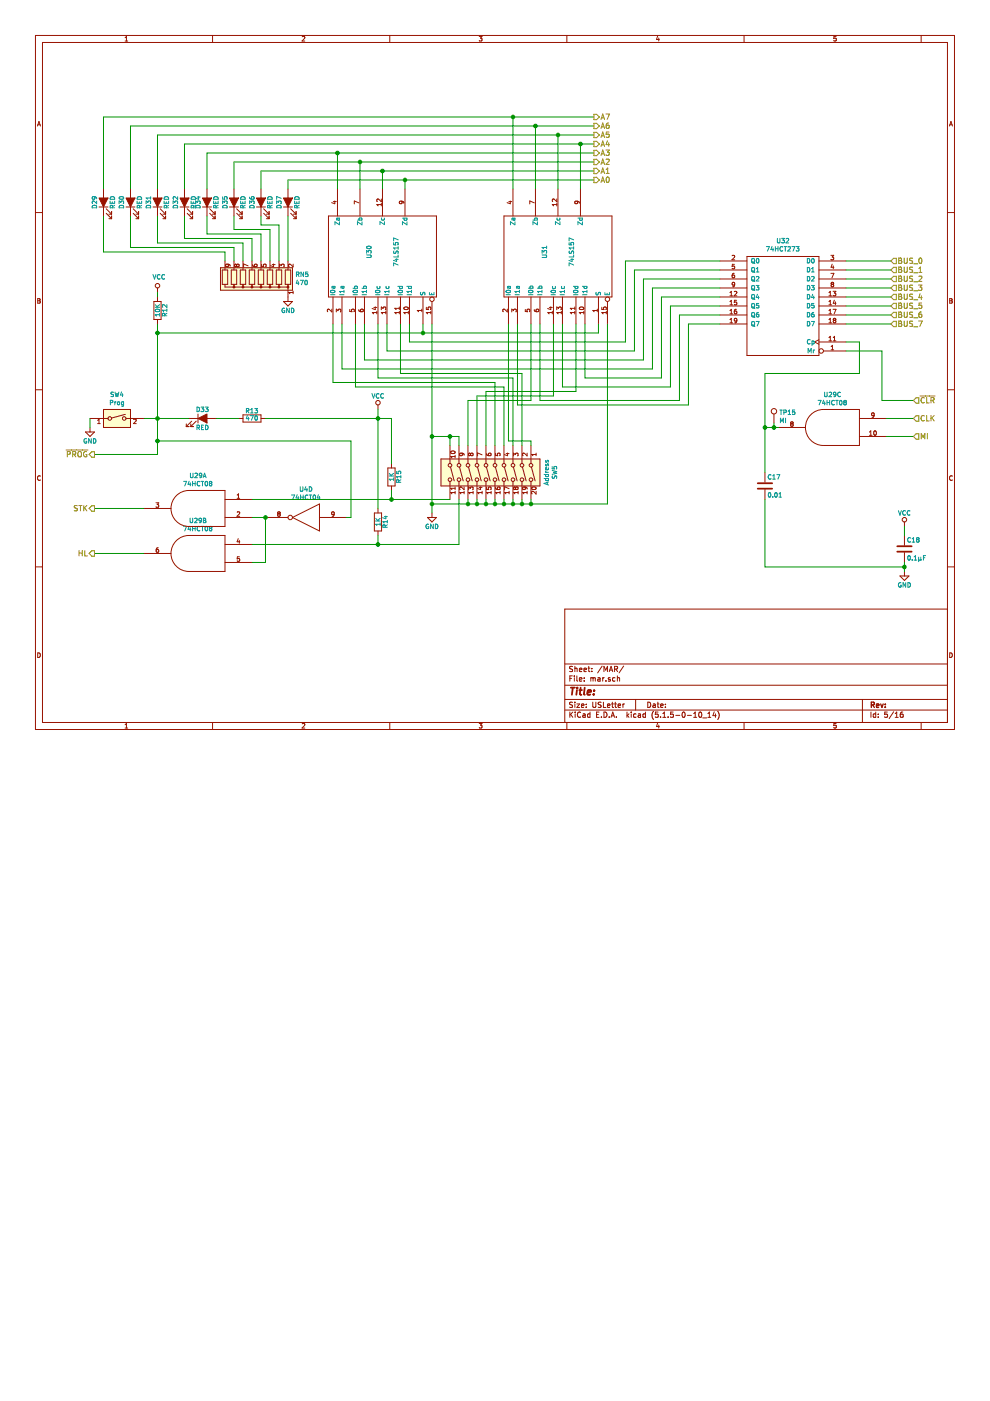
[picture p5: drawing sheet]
<svg xmlns="http://www.w3.org/2000/svg" width="210mm" height="297mm" viewBox="0 0 210 297" stroke-linecap="round" stroke-linejoin="round" font-family="sans-serif">
<path d="M0 0h209.9v297h-209.9z" fill-rule="evenodd" fill="#fff" stroke="#fff" stroke-width=".21"/>
<g fill="none" stroke="#981200" stroke-width=".21">
<path d="M7.5 7.5h194.9v147.2h-194.9zM9 9h191.9v144.2h-191.9zM26.5 8.7h.6M26.5 8l.3-.3v1M45.1 7.5v1.5M64.1 7.8l.4-.1 .1 .3-.6 .7h.6M82.6 7.5v1.5M101.6 7.7h.6l-.3 .4 .3 .1v.4h-.6M120.2 7.5v1.5M139.4 7.7l-.2 .7h.6M139.7 8.1v.6M157.8 7.5v1.5"/>
<path d="M177.3 7.7h-.5v.5l.4-.1 .1 .5h-.5M195.3 7.5v1.5M7.9 26.7l.4-.9 .3 .9M8 26.4h.5M201.3 26.7l.3-.9 .4 .9M201.4 26.4h.5M7.5 45.1h1.5M21 43.9h1.9M21.9 40.1v5.7M22.5 44.3l1.2 1.1M22.5 45.2l1.2 1.2M23.1 46.4h.6"/>
<path d="M23.1 45.4h.6M23.7 44.8v.6M23.7 45.8v.6M26.7 43.9h1.9M27.7 40.1v5.7M28.2 45.2l1.2 1.2M28.2 44.3l1.2 1.1M28.8 46.4h.6M28.8 45.4h.6M29.4 44.8v.6M29.4 45.8v.6M32.4 43.9h1.9"/>
<path d="M33.4 40.1v5.7M34 45.2l1.1 1.2M34 44.3l1.1 1.1M34.5 46.4h.6M34.5 45.4h.6M35.1 44.8v.6M35.1 45.8v.6M38.2 43.9h1.9M39.1 40.1v5.7M39.7 45.2l1.1 1.2M39.7 44.3l1.1 1.1M40.3 46.4h.5"/>
<path d="M40.3 45.4h.5M40.8 44.8v.6M40.8 45.8v.6M42.9 43.9h1.9M43.9 40.1v5.7M44.5 45.2l1.1 1.2M44.5 44.3l1.1 1.1M45 46.4h.6M45 45.4h.6M45.6 44.8v.6M45.6 45.8v.6M46.7 56.8h15.3v4.7h-15.3z"/>
<path d="M47.1 57.2h1.2v3.1h-1.2zM47.7 55.3v1.9M47.9 56.1h.7l.2 .4M47.9 56.1h.1M48.3 56l.1 .2-.1 .4-.4-.1v-.4M48.7 43.9h1.9M49 57.2h1.2v3.1h-1.2zM49.6 40.1v5.7M49.6 55.3v1.9M49.8 56.1v.4l.4-.1M49.8 56.1h.3M49.8 56.1h.1"/>
<path d="M50.1 56.1h.1M50.1 56.1l.1 .1M50.2 56.2l.1-.2 .4 .2-.2 .4-.3-.2M50.2 56.2v.2M50.2 45.2l1.1 1.2M50.2 44.3l1.1 1.1M50.8 46.4h.5M50.8 45.4h.5M50.9 57.2h1.2v3.1h-1.2zM51.3 44.8v.6M51.3 45.8v.6M51.5 55.3v1.9"/>
<path d="M52.6 56.4l-.9-.4v.6M52.9 57.2h1.1v3.1h-1.1zM53.4 55.3v1.9M53.6 56.1l.1 .3 .3 .2 .5-.1v-.4h-.5l-.1 .3 .2 .2M54.4 43.9h1.9M54.8 57.2h1.1v3.1h-1.1zM55.3 40.1v5.7M55.3 55.3v1.9M55.5 56.1v.4l.4 .1-.1-.4 .5-.2 .1 .2-.1 .4M55.9 45.2l1.2 1.2M55.9 44.3l1.2 1.1M56.5 46.4h.6"/>
<path d="M56.5 45.4h.6M56.7 57.2h1.1v3.1h-1.1zM57.1 44.8v.6M57.1 45.8v.6M57.2 55.3v1.9M57.7 56.1h.6M58 56v.6l-.7-.3M58.6 57.2h1.1v3.1h-1.1zM59.2 55.3v1.9M59.3 56.6v-.6l.3 .3 .1-.2 .4-.1 .1 .2-.1 .4M60.1 43.9h1.9M60.5 57.2h1.1v3.1h-1.1z"/>
<path d="M61.1 40.1v5.7M61.1 55.3v1.9M61.2 56.1l.1 .5M61.3 56.1h-.1M61.6 44.3l1.2 1.1M61.6 45.2l1.2 1.2M62.1 56v.6l-.5-.5h-.3M62.2 46.4h.6M62.2 45.4h.6M62.8 44.8v.6M62.8 45.8v.6M69.6 45.8h22.9v17.2h-22.9z"/>
<path d="M70.7 42.7h.6M71 42.6v.6l-.7-.2M71.6 40.1v5.7M76.1 43l-1-.4v.6M76.3 40.1v5.7M80.8 42.2v.6l-.6-.6-.3 .2 .1 .3M80.8 43.1v.6M80.8 43.4h-.9l.3 .3M81.1 40.1v5.7M85.1 42.6l.2 .2-.1 .3h-.4l-.1-.3 .2-.2 .6 .2 .1 .3M85.9 40.1v5.7M106.9 45.8h22.8v17.2h-22.8z"/>
<path d="M107.9 42.7h.6M108.2 42.6v.6l-.7-.2M108.8 40.1v5.7M113.3 43l-1-.4v.6M113.5 40.1v5.7M118.1 43.4h-1l.3 .3M118.1 42.2v.6l-.7-.6-.3 .2 .1 .3M118.1 43.1v.6M118.3 40.1v5.7M122.3 42.6l.2 .2-.1 .3h-.4l-.1-.3 .2-.2 .6 .2 .1 .3M123.1 40.1v5.7M152.6 57.2h5.8"/>
<path d="M152.6 55.3h5.8M152.6 59.2h5.8M155.2 54.2l.4-.1 .2 .3-.6 .7h.6M155.7 57.9h-.2a.59 .59 0 0 0-.1 1h.3l.1-.4-.2-.2-.4 .2M155.7 56h-.4l-.1 .5 .4-.1 .2 .4-.2 .2-.4-.1M158.4 54.4h15.2v21h-15.2zM173.6 57.2h5.8M173.6 55.3h5.8M173.6 59.2h5.8M176.2 54.1h.6l-.4 .4 .3 .1 .1 .3-.2 .2-.4-.1M176.2 57.9h.6l-.4 1M176.4 56l-.2 .7h.6"/>
<path d="M176.7 56.4v.6M200.9 45.1h1.5M8 63.3l.5 .2-.2 .3 .2 .2-.1 .3h-.4zM8 63.8h.3M32.6 63.9h1.6v3.8h-1.6zM33.4 61.1v.9M33.4 63v.9M33.4 67.7v1M47.7 60.3v.6h13.4M49.6 60.3v.6M51.5 60.3v.6M53.4 60.3v.6"/>
<path d="M55.3 60.3v.6M57.2 60.3v.6M59.2 60.3v.6M60.1 63.9h1.9l-.9 1zM61.1 60.3v3.6M62.1 61.7v.6M62.1 62h-.9l.3 .3M70.4 65.5v.6l-.7-.6-.3 .2 .1 .4M70.6 63v5.7M71.3 66.1v-.6l.4 .4 .1-.3 .3-.1 .2 .2-.1 .4M72.5 63v5.7M74.2 65.6v.4l.4 .1-.1-.4 .4-.2 .2 .2-.1 .4"/>
<path d="M75.4 63v5.7M76.1 65.6l.1 .4 .3 .1 .5-.1v-.4h-.5l-.1 .3 .2 .2M77.3 63v5.7M79.3 65.2h.6M79.6 65v.6l-.7-.2M79.9 66.3h-1l.3 .3M79.9 66v.6M80.1 63v5.7M80.8 65.7v-.6l.4 .3 .1-.3h.3l.2 .2-.1 .4M81.8 66.3h-1l.3 .3M81.8 66v.6M82 63v5.7"/>
<path d="M84.7 66.3h-1l.3 .3M84.7 65.1v.5M84.7 66v.6M84.7 65.4h-1l.3 .2M84.9 63v5.7M85.7 65.2a.46 .46 0 0 1 .5-.2 .46 .46 0 0 1 .3 .5 .57 .57 0 0 1-.9-.2zM86.6 66v.6M86.6 66.3h-1l.3 .3M86.8 63v5.7M89.4 65.5v.6M89.4 65.8h-.9l.2 .3M89.7 63v5.7"/>
<path d="M90.4 65.1v.5h.4l-.1-.3 .5-.2 .1 .2-.1 .3M91.3 66.3h-.9l.3 .3M91.3 66v.6M91.6 63.9v4.8M107.6 65.5v.6l-.7-.6-.3 .2 .1 .4M107.8 63v5.7M108.5 66.1v-.6l.4 .4 .1-.3 .3-.1 .2 .2-.1 .4M109.7 63v5.7M111.4 65.6v.4l.4 .1-.1-.4 .5-.2 .1 .2-.1 .4M112.6 63v5.7M113.3 65.6l.1 .4 .3 .1 .5-.1v-.4h-.5l-.1 .3 .2 .2M114.5 63v5.7"/>
<path d="M116.5 65.2h.6M116.8 65v.6l-.7-.2M117.1 66.3h-1l.3 .3M117.1 66v.6M117.3 63v5.7M118.1 65.7v-.6l.3 .3 .1-.3h.3l.2 .2-.1 .4M119 66.3h-.9l.2 .3M119 66v.6M119.3 63v5.7M121.9 66.3h-1l.3 .3M121.9 65.4h-1l.3 .2M121.9 65.1v.5"/>
<path d="M121.9 66v.6M122.1 63v5.7M122.9 65.2a.46 .46 0 0 1 .5-.2 .46 .46 0 0 1 .3 .5 .57 .57 0 0 1-.9-.2zM123.8 66.3h-1l.3 .3M123.8 66v.6M124 63v5.7M126.6 65.8h-.9l.3 .3M126.6 65.5v.6M126.9 63v5.7M127.6 65.1v.5h.5l-.1-.3 .4-.2 .1 .2v.3M128.5 66.3h-.9l.3 .3M128.5 66v.6"/>
<path d="M128.8 63.9v4.8M152.6 63h5.8M152.6 64.9h5.8M152.6 66.8h5.8M152.6 68.7h5.8M152.6 61.1h5.8M154.8 62.7h.5M154.8 62l.3-.2v.9M154.8 63.9l.3-.2v.9M154.8 65.8l.3-.2v.9M154.8 67.8l.3-.3v.9M154.8 64.6h.5"/>
<path d="M154.8 66.5h.5M154.8 68.4h.5M155.7 61.9l.3-.1 .2 .2-.6 .7h.6M155.8 60.3l-.2 .1h-.3v-.4l.3-.1 .2 .1-.2 .7-.3 .1M156.1 65.6l-.3 .1-.1 .3v.4l.4 .1v-.5l-.2-.1-.2 .2M156.2 63.7h-.5v.4l.3-.1 .2 .5-.2 .1-.3-.1M156.2 67.9l-.2 .2-.2-.1-.1-.4 .3-.1 .2 .2v.5l-.4 .2M173.6 63h5.8M173.6 72.5h5.8M173.6 72l-.9 .5 .9 .5M173.6 64.9h5.8M173.6 66.8h5.8"/>
<path d="M173.6 68.7h5.8M173.6 61.1h5.8M174.6 74.4h4.8M175.8 72.3h.5M175.8 62l.2-.2v.9M175.8 63.9l.2-.2v.9M175.8 65.8l.2-.2v.9M175.8 67.8l.2-.3v.9M175.8 71.6l.2-.3v1M175.8 62.7h.5M175.8 64.6h.5M175.8 66.5h.5"/>
<path d="M175.8 68.4h.5M176.2 74.2h.6M176.2 73.5l.3-.3v1M176.4 60.3l-.2 .1 .2 .4 .4-.2-.2-.3M176.4 60.3l-.2-.2 .2-.2 .4 .1-.2 .3M176.4 60.3h.2M176.6 65.6h.7l-.4 .9M176.6 61.8h.6l-.3 .3 .3 .1v.3l-.2 .2-.4-.1M176.7 72.3h.5M176.7 71.6l.2-.3v1M176.9 67.9l-.2-.2 .2-.2 .3 .2-.2 .2M176.9 67.9l-.2 .2 .2 .3 .3-.1-.2-.4"/>
<path d="M176.9 67.9h.1M176.9 63.6l-.2 .7h.6M177.1 64v.6M201.4 63.3l.5 .2-.2 .3 .2 .2-.2 .3h-.3zM201.4 63.8h.3M7.5 82.6h1.5M18.1 91.6h1.9l-.9 .9zM19.1 88.7h3.8M19.1 90.6v1M20.7 89.8h.6M20.7 89.1l.3-.2v.9M21.9 86.8h5.8v3.8h-5.8z"/>
<path d="M26.6 87.8l-2.9 .8M26.7 88.7h3.8M28.3 89l.4-.1 .2 .2-.6 .7h.6M39.5 90.4h.6M39.5 89.9v.5M40.1 88.7h5.7M40.5 90.4h.5M40.5 89.9v.5M40.6 89.3l-1.1 1.1M41.6 89.3l-1.1 1.1M42 87.8v1.9M50.6 88.7h.9"/>
<path d="M51.5 88h3.8v1.5h-3.8zM55.3 88.7h1M80.1 85.9v.9M82.2 99.2h1.6v3.8h-1.6zM83 98.3v.9M93.5 97.3h21v5.7h-21zM95.4 94.4v3.9M95.5 99l.8 2.9M95.6 95.7a.46 .46 0 0 1 .6-.1 .46 .46 0 0 1 .3 .4 .57 .57 0 0 1-1-.2zM96.5 96.5v.6M96.5 96.8h-1l.3 .3M97.3 94.4v3.9"/>
<path d="M97.4 99l.8 2.9M97.9 96.1l.1 .2v.2l-.5 .1-.1-.3 .2-.2 .7 .1 .1 .3M99.2 94.4v3.9M99.3 99l.8 2.9M99.7 96.1h-.3v.3l.1 .2 .3-.2M99.7 96.1v.1M99.7 96.2l.1 .1M99.8 96.3l.1-.2 .4 .2-.2 .3-.3-.2M99.8 96.3v.1M101.1 94.4v3.9M101.2 99l.8 2.9M102.2 96.4l-.9-.4v.7"/>
<path d="M103 94.4v3.9M103.1 99l.8 2.9M103.2 96.2l.1 .3 .3 .1 .5-.1v-.3h-.5l-.1 .2 .2 .2M104.9 94.4v3.9M105 99l.8 2.9M105.1 96.1v.5h.4l-.1-.3 .5-.2 .1 .2-.1 .3M106.9 94.4v3.9M106.9 99l.8 2.9M107.3 96.2h.6M107.6 96v.6l-.7-.2M108.8 94.4v3.9M108.9 99l.7 2.9"/>
<path d="M108.9 96.7v-.6l.4 .3 .1-.3h.3l.1 .2v.4M110.7 94.4v3.9M110.8 99l.7 2.9M111.8 96.1v.6l-.7-.6-.3 .2 .1 .3M112.6 94.4v3.9M112.7 99l.8 2.9M113.7 96.1v.5M113.7 96.4h-1l.3 .2M164.1 87.8v1.9M165 90.6h5.8M167.8 89.9l-.2-.2 .2-.3 .4 .2-.2 .3M167.8 89.9l-.2 .1 .2 .4 .4-.2-.2-.3"/>
<path d="M167.8 89.9h.2M174.6 86.8a3.8 3.8 0 0 0-3.8 3.8 3.8 3.8 0 0 0 3.8 3.8M174.6 86.8h7.6v7.6h-7.6M182.2 88.7h5.7M182.2 92.5h5.7M184.3 92.3h.6M184.3 91.6l.3-.3v1M185.4 91.4l.1-.1a.47 .47 0 0 1 .3 .5 .47 .47 0 0 1-.4 .5l-.1-.4zM185.4 87.9l-.2 .2h-.3v-.5l.3-.1 .2 .2-.2 .7-.3 .1M200.9 82.6h1.5M8.5 101.8h.1M8.5 101a.44 .44 0 0 0-.6 .3 .44 .44 0 0 0 .6 .5"/>
<path d="M30.5 117.3h5.8M30.5 107.8h5.8M33.1 106.6h.6l-.4 .4 .3 .1 .1 .3-.2 .2-.4-.1M33.6 116.1h-.2a.59 .59 0 0 0-.1 1h.3l.1-.4-.2-.2-.4 .2M37.4 114.7a3.8 3.8 0 0 1 2.7-1.2h7.6v7.7h-7.6a3.8 3.8 0 0 1-3.6-2.4 3.8 3.8 0 0 1 .9-4.1zM37.4 105.1a3.8 3.8 0 0 1 2.7-1.1h7.6v7.6h-7.6a3.8 3.8 0 0 1-3.6-2.3 3.8 3.8 0 0 1 .9-4.2zM47.7 115.4h5.7M47.7 119.3h5.7M47.7 105.9h5.7M47.7 109.7h5.7M50.3 108.6l.3-.1 .2 .3-.6 .7h.6M50.3 105.7h.5"/>
<path d="M50.3 105l.3-.3v1M50.5 114.2l-.2 .7h.6M50.7 114.6v.6M50.8 118.1h-.5v.4l.3-.1 .2 .4-.2 .2-.3-.1M56.3 109.7h4.8M59.1 108.9l-.2-.2 .2-.2 .3 .2-.2 .2M59.1 108.9l-.2 .2 .2 .4 .3-.2-.2-.4M59.1 108.9h.1M62 109.7l5.7-2.8v5.7zM67.7 109.7h5.8M70.9 108.9l-.2 .2h-.3v-.5l.3-.1 .2 .2-.2 .7-.3 .1M79.4 108.8h1.5v3.8h-1.5z"/>
<path d="M80.1 107.8v1M80.1 112.6v.9M83 103v1M90.6 109.7h1.9l-.9 1zM91.6 108.8v.9M95.4 102.1v3.8M96.5 104.4h-1l.3 .3M96.5 103.2v.6M96.5 104.2v.5M96.5 103.5h-1l.3 .3M97.3 102.1v3.8M98.4 104.4h-1l.3 .3"/>
<path d="M98.4 103.2v.6l-.7-.6-.3 .2 .1 .4M98.4 104.2v.5M99.2 102.1v3.8M99.4 103.8v-.6l.3 .4 .1-.3 .3-.1 .2 .2-.1 .4M100.3 104.4h-.9l.2 .3M100.3 104.2v.5M101.1 102.1v3.8M101.6 103.3h.6M101.9 103.2v.6l-.7-.2M102.2 104.2v.5M102.2 104.4h-.9l.2 .3M103 102.1v3.8"/>
<path d="M103.2 103.3v.5h.4l-.1-.4 .5-.2 .1 .2-.1 .4M104.1 104.4h-.9l.2 .3M104.1 104.2v.5M104.9 102.1v3.8M105.1 103.3l.1 .4 .3 .1h.4l.1-.5h-.5l-.1 .3 .2 .2M106 104.4h-.9l.2 .3M106 104.2v.5M106.9 102.1v3.8M107.9 104.4h-.9l.3 .3M107.9 104.2v.5M107.9 103.6l-.9-.4v.6M108.8 102.1v3.8"/>
<path d="M109.3 103.4l-.2-.2-.2 .2 .1 .4 .3-.2M109.3 103.4l.2-.2 .3 .2-.1 .4-.4-.2M109.3 103.4v.2M109.8 104.4h-.9l.3 .3M109.8 104.2v.5M110.7 102.1v3.8M111.2 103.2l.2 .2v.3l-.5 .1-.1-.4 .2-.2 .5 .1 .3 .4M111.8 104.4h-1l.3 .3M111.8 104.2v.5M112.6 102.1v3.8M112.8 103.3a.46 .46 0 0 1 .5-.1 .46 .46 0 0 1 .3 .5 .57 .57 0 0 1-.9-.2zM113.7 104.2v.6l-.7-.6-.3 .2 .1 .3"/>
<path d="M162.2 100.2v2.1M162.2 103.8v2.1M191.8 110.7v.9M191.8 113.5v2.1M191.8 117.2v2.1M201.9 101a.44 .44 0 0 0-.6 .3 .44 .44 0 0 0 .6 .5M201.9 101.8h.1M7.5 120.2h1.5M8 138.4a.49 .49 0 0 1 .6 .5 .49 .49 0 0 1-.6 .5zM190.8 122.1h1.9l-.9 1zM191.8 121.2v.9M200.9 129.1h-81.1v24.1"/>
<path d="M200.9 120.2h1.5M201.4 138.4a.49 .49 0 0 1 .5 .5 .49 .49 0 0 1-.5 .5zM26.5 153.7l.3-.3v1M26.5 154.4h.6M45.1 153.2v1.5M64.1 153.5l.4-.1 .1 .3-.6 .7h.6M82.6 153.2v1.5M101.6 153.4h.6l-.3 .4h.3v.5h-.6M119.8 150.5h81.1M119.8 148.3h81.1M119.8 145.3h81.1M119.8 140.8h81.1"/>
<path d="M120.2 153.2v1.5M120.8 151v1.1M120.8 143.8h.4M121 151.4l.4 .7M121.4 143.3h-.6v1.1M121.4 148.9h-.5l-.1 .4a.47 .47 0 0 1 .6 .6h-.6M121.4 141.3h-.5l-.1 .4a.47 .47 0 0 1 .6 .6h-.6M121.4 151l-.6 .6M121.8 143.3v.1M121.8 143.7v.7M121.9 141.3v1.1M121.9 148.9v.1"/>
<path d="M121.9 149.2v.8M121.9 141.8l.4-.1 .1 .7M121.9 151v.1M121.9 151.3v.8M122.3 149.2h.6l-.6 .8h.6M122.3 143.3v1l.2 .1M122.8 144.1l.6-.2-.1-.2h-.3l-.2 .1 .1 .6h.4M122.8 142l.6-.1-.1-.2h-.3l-.2 .1 .1 .5h.4M123.1 151.1a.5 .5 0 0 0-.7 .4 .5 .5 0 0 0 .7 .5M123.3 149.6l.5-.1v-.2l-.4-.1-.1 .2v.5h.5M123.6 151.4h.4l.1 .7M123.8 142l.5-.1v-.2h-.3l-.2 .1 .1 .5h.4"/>
<path d="M123.9 144.3v.1M123.9 143.7v.1M124.1 151.6l-.6 .2 .2 .3 .4-.1M124.3 149.3v.1M124.3 149.9v.1M124.7 141.7h.4M124.8 141.3v.9l.3 .2M125.1 151.4l-.3-.1-.2 .3v.4h.5M125.1 151v1.1M125.3 143.8l.3-.1 .1 .1M125.3 143.7v.7M125.5 142.3v.1"/>
<path d="M125.5 141.7v.1M125.7 148.9v.9l.2 .2 .4-.2v-.9M125.7 143.8l.2-.1h.3v.7M125.7 143.8v.6M126.5 151.5h.4M126.8 143.7h.4v.7M127 151h-.5v1.1h.5M127.2 143.9l-.5 .3 .2 .2h.3M127.5 148.9h-.6v.4a.47 .47 0 0 1 .5 .6h-.6M127.5 152v.1M127.7 141.2l-1 1.5M127.8 143.7v.7"/>
<path d="M127.9 148.9v1.1h.6M128.1 151a.57 .57 0 0 1 .6 .5 .57 .57 0 0 1-.6 .6zM128.1 142.4v-1.1l.3 .8 .4-.8v1.1M128.1 143.7l-.3 .2M128.5 144.3v.1M128.8 149.6l.5-.1v-.2l-.3-.1-.2 .2 .1 .5h.4M129.2 152v.1M129.2 142.4l.4-1.1 .3 1.1M129.3 142.1h.5M129.4 143.7h-.3l-.1 .1v.2l.4 .1v.3h-.4M129.6 152.1l.3-1.1 .4 1.1M129.7 149.2h.4"/>
<path d="M129.7 151.8h.5M129.8 148.9v.9l.3 .2M130.3 149.2h.4M130.3 141.9l.5-.1 .1-.4-.6-.1v1.1M130.4 143.7h-.3l-.2 .2v.4l.5 .1M130.5 148.9v.9l.2 .2M130.6 141.9l.4 .5M130.7 152v.1M130.9 143.8l.4-.1 .1 .7M130.9 143.3v1.1M131 149.6l.6-.1-.1-.2-.3-.1-.2 .2 .1 .5h.4M132.1 149.2v.8"/>
<path d="M132.2 141.2l-.9 1.5M132.4 149.2l-.3 .3M132.9 151v1.1M133 151.7l.4 .4M133.4 151.3l-.5 .5M133.8 151v.1M133.8 151.3v.8M134.8 148.3v2.2M134.9 151.4l-.4-.1-.2 .3 .1 .4h.5M135.3 151.4h.5v.7M135.8 151.6l-.5 .2 .2 .3 .3-.1M136.8 151.4l-.3-.1-.2 .3 .1 .4h.4"/>
<path d="M136.8 151v1.1M137.3 148.9a.57 .57 0 0 1 .7 .5 .57 .57 0 0 1-.7 .6zM138.5 149.3h.4v.7M138.6 150.8a1.28 1.28 0 0 0 0 1.7M138.9 149.5l-.5 .2 .2 .3 .3-.1M139.3 149.2h.4M139.4 153.3l-.2 .7h.6M139.5 148.9v.9l.2 .2M139.5 151h-.5l-.1 .5 .6-.1v.6h-.6M139.7 153.7v.7M140.1 152v.1M140.1 149.6l.5-.1-.1-.2-.3-.1-.1 .2v.5h.4"/>
<path d="M140.5 152.1h.7M140.5 151.3l.4-.3v1.1M141.1 149.9v.1M141.1 149.3v.1M141.7 152h.1M141.7 152h-.1M142.7 151h-.5v.5l.5-.1v.6h-.5M143.3 151.7h.8M144.8 151h.1a.54 .54 0 0 1 .4 .6 .54 .54 0 0 1-.5 .4l-.2-.3zM145.7 151.7h.9M147.1 152.1h.6M147.1 151.3l.3-.3v1.1"/>
<path d="M148.3 151.1l.1-.1a.6 .6 0 0 1 .4 .5 .6 .6 0 0 1-.4 .6l-.3-.4zM149 152.2h.9M150.1 152.1h.6M150.1 151.3l.3-.3v1.1M151.4 150.9l-.2 .8h.6M151.7 151.3v.8M152.2 150.8a1.28 1.28 0 0 1 0 1.7M157.8 153.2v1.5M177.3 153.4h-.5v.4h.4l.1 .5h-.5M182.9 148.3v4.9M184.7 151v1.1M185.7 151.4l-.3-.1-.3 .3 .1 .4h.5"/>
<path d="M185.7 151v1.1M186.2 152v.1M186.2 151.4v.1M188.1 151h-.5l-.1 .5 .6-.1v.6h-.6M189.5 150.9l-1 1.5M189.8 152.1h.6M189.8 151.3l.3-.3v1.1M191.4 151h-.2l-.3 .2v.7l.2 .2 .4-.1-.1-.6h-.3l-.2 .2M195.3 153.2v1.5"/>
<circle cx="33.4" cy="60.6" r=".48"/>
<circle cx="91.6" cy="63.4" r=".48"/>
<circle cx="128.8" cy="63.4" r=".48"/>
<circle cx="174.1" cy="74.4" r=".48"/>
<circle cx="23.3" cy="88.7" r=".38"/>
<circle cx="26.3" cy="88.7" r=".38"/>
<circle cx="80.1" cy="85.4" r=".48"/>
<circle cx="95.4" cy="98.6" r=".38"/>
<circle cx="97.3" cy="98.6" r=".38"/>
<circle cx="99.2" cy="98.6" r=".38"/>
<circle cx="101.1" cy="98.6" r=".38"/>
<circle cx="103" cy="98.6" r=".38"/>
<circle cx="104.9" cy="98.6" r=".38"/>
<circle cx="106.9" cy="98.6" r=".38"/>
<circle cx="108.8" cy="98.6" r=".38"/>
<circle cx="110.7" cy="98.6" r=".38"/>
<circle cx="112.6" cy="98.6" r=".38"/>
<circle cx="164.1" cy="87.2" r=".57"/>
<circle cx="61.5" cy="109.7" r=".48"/>
<circle cx="95.4" cy="101.7" r=".38"/>
<circle cx="97.3" cy="101.7" r=".38"/>
<circle cx="99.2" cy="101.7" r=".38"/>
<circle cx="101.1" cy="101.7" r=".38"/>
<circle cx="103" cy="101.7" r=".38"/>
<circle cx="104.9" cy="101.7" r=".38"/>
<circle cx="106.9" cy="101.7" r=".38"/>
<circle cx="108.8" cy="101.7" r=".38"/>
<circle cx="110.7" cy="101.7" r=".38"/>
<circle cx="112.6" cy="101.7" r=".38"/>
<circle cx="191.8" cy="110.2" r=".48"/>
</g>
<path d="M184.7 149.5l.6-.1v-.4l-.6-.1v1.1M185 149.5l.4 .5M185.8 149.6l.6-.1-.1-.2-.3-.1-.2 .2 .1 .5h.4M186.7 149.2l.3 .8 .3-.8M187.7 149.9v.1M187.7 149.3v.1" fill="none" stroke="#981200" stroke-width=".29"/>
<g fill="none" stroke="#981200" stroke-width=".38">
<path d="M160.7 103.6h3M160.7 102.5h3M190.2 117h3.1M190.2 115.8h3.1M121 145.8h.9M121.4 145.8l-.1 1.5M122.3 146.3l-.1 1M122.4 145.8v.1M122.8 146.3h.6M123.1 145.8l-.2 1.3 .4 .2M124 145.8l-.2 1.3 .2 .2M124.6 146.8l.7-.1v-.3h-.6l-.2 .7 .2 .2 .5-.1"/>
<path d="M125.9 147.2v.1M126 146.4v.1"/>
</g>
<g fill="none" stroke="#009596" stroke-width=".21">
<path d="M19.6 41.7h.7l.2 .4M19.6 41.7v.1M19.7 43.6a.5 .5 0 0 1 .5-.1 .5 .5 0 0 1 .3 .6h-1zM20 41.7l.1 .2-.1 .3h-.4v-.4M20.5 42.6v.6l-.7-.6-.3 .2 .1 .4M23.4 42.6v.5h.9v-.5M23.5 41.8a.5 .5 0 0 1 .6-.1 .5 .5 0 0 1 .2 .5h-.9zM23.8 42.8v.3M23.9 44.1l-.1-.5h-.3l-.1 .5h.9M24.3 43.5l-.4 .3M25.3 43.2v-.6l.3 .3 .1-.3h.4v.6M25.4 41.8a.46 .46 0 0 1 .5-.2 .46 .46 0 0 1 .3 .5 .57 .57 0 0 1-.9-.2z"/>
<path d="M25.4 43.6a.5 .5 0 0 1 .6-.1 .5 .5 0 0 1 .2 .6h-.9zM29.1 42.6v.5h.9v-.5M29.2 41.8a.5 .5 0 0 1 .6-.1 .5 .5 0 0 1 .2 .5h-.9zM29.5 42.8v.3M29.6 44.1l-.1-.5h-.3l-.1 .5h.9M30 43.5l-.4 .3M31 43.2v-.6l.3 .3 .1-.3h.4v.6M31.1 43.6a.5 .5 0 0 1 .6-.1 .5 .5 0 0 1 .2 .6h-.9zM31.9 41.7v.5M31.9 42h-.9l.3 .2M32.4 58.2l.4 1 .3-1M33.9 58.3a.42 .42 0 0 0-.6 .4 .42 .42 0 0 0 .6 .4"/>
<path d="M34.8 42.6v.5h1v-.5M34.9 58.3a.42 .42 0 0 0-.6 .4 .42 .42 0 0 0 .6 .4M34.9 41.8a.5 .5 0 0 1 .6-.1 .5 .5 0 0 1 .3 .5h-1zM35.3 42.8v.3M35.3 44.1v-.5h-.4l-.1 .5h1M35.8 43.5l-.5 .3M36.7 43.2v-.6l.4 .3 .1-.3h.4v.6M36.8 41.8v.4M36.8 41.7v.1M36.8 43.6a.5 .5 0 0 1 .6-.1 .5 .5 0 0 1 .3 .6h-1zM37.7 41.7v.6l-.6-.6h-.3M40.5 42.6v.5h1"/>
<path d="M40.7 41.8a.5 .5 0 0 1 .5-.1 .5 .5 0 0 1 .3 .5h-1zM41 42.8v.3M41 44.1v-.5h-.4l-.1 .5h1.9a.48 .48 0 0 0-.4-.6 .48 .48 0 0 0-.5 .6M41.5 43.2v-.6l.3 .3 .1-.3h.4v.6M41.5 43.5l-.5 .3M41.8 41.8h.6M42.1 41.7v.5l-.7-.2M45.3 42.6v.5h1v-.5M45.4 41.8a.5 .5 0 0 1 .6-.1 .5 .5 0 0 1 .3 .5h-1zM45.8 42.8v.3M45.8 44.1v-.5h-.4l-.1 .5h1M46.3 43.5l-.5 .3"/>
<path d="M47.2 43.2v-.6l.4 .3 .1-.3h.4v.6M47.2 41.7v.5h.5l-.1-.3 .4-.2 .2 .2-.1 .3M47.3 43.6a.5 .5 0 0 1 .6-.1 .5 .5 0 0 1 .3 .6h-1zM51 42.6v.5h1v-.5M51.2 41.8a.5 .5 0 0 1 .5-.1 .5 .5 0 0 1 .3 .5h-1zM51.5 42.8v.3M51.5 44.1v-.5h-.4l-.1 .5h1M52 43.5l-.5 .3M52.9 43.2v-.6l.4 .3 .1-.3h.4v.6M52.9 41.8l.1 .3 .3 .1h.5v-.4h-.5v.3l.2 .1M53.1 43.6a.5 .5 0 0 1 .5-.1 .5 .5 0 0 1 .3 .6h-1zM56.7 42.6v.5h1v-.5"/>
<path d="M56.9 41.8a.5 .5 0 0 1 .5-.1 .5 .5 0 0 1 .3 .5h-1zM57.2 42.8v.3M57.2 44.1v-.5h-.4l-.1 .5h1M57.7 43.5l-.5 .3M58.7 43.2v-.6l.3 .3 .1-.3h.4v.6M58.8 43.6a.5 .5 0 0 1 .6-.1 .5 .5 0 0 1 .2 .6h-.9zM59.6 42.1l-.9-.4v.6M62.5 42.6v.5h.9v-.5M62.6 41.8a.5 .5 0 0 1 .6-.1 .5 .5 0 0 1 .2 .5h-.9zM62.9 58.2l.5-.1v-.3l-.5-.1v.9M62.9 42.8v.3M63 44.1l-.1-.5h-.3l-.1 .5h.9"/>
<path d="M63 59.4l-.2 .6h.6M63.1 58.2l.3 .4M63.3 59.7v.7M63.4 43.5l-.4 .3M63.7 59.4h.6l-.4 1M64.4 57.7v.9l-.6-.9v.9M64.8 59.5l.1-.1a.47 .47 0 0 1 .3 .5 .47 .47 0 0 1-.4 .4l-.2-.3zM65.3 57.7h-.5v.4h.5v.4h-.5M71.6 46.3l.1 .4h.2v-.4M72 47v.7l-1-.7v.7M72 46.3h-.6v.4M75.8 46.7h.9"/>
<path d="M76.2 46.7l-.1-.3 .2-.2 .4 .1v.4M76.7 47v.7l-.9-.7v.7M77.7 54.1h.8l.2 .1-.2 .4h-.8M77.7 53.7v-.6l.4 .3 .1-.3h.4v.6M77.8 52.3a.47 .47 0 0 1 .5-.2 .47 .47 0 0 1 .4 .5 .47 .47 0 0 1-.6 .2 .47 .47 0 0 1-.3-.5zM80.9 46.2v.3l.2 .2 .4-.1v-.4M81.5 47v.6l-.9-.6v.6M83.5 51.4v.5h.4v-.4l.4-.1v.5M83.5 53.2v.5M83.5 53.7h.1M83.6 53.7h.2a.38 .38 0 0 1 .2-.4 .38 .38 0 0 1 .4 0v.5M83.8 55h.6"/>
<path d="M84.1 54.9v.5l-.7-.2M84.4 50.9l-.9-.5v.7M84.4 56.2l-.9-.4v.6M84.4 52.3v.6M84.4 54v.5h-.9M84.4 52.6h-.9l.2 .3M85.3 46.3h1M85.7 46.3v.2l.1 .2 .4-.1v-.3M86.3 47v.7l-1-.7v.7M108.8 46.3l.2 .4h.1v-.4M109.2 46.3h-.6v.4M109.2 47v.7l-1-.7v.7"/>
<path d="M113 46.7h1M113.4 46.7l-.1-.3 .2-.2 .4 .1v.4M114 47v.7l-1-.7v.7M114.9 54.1h.8l.2 .1-.2 .4h-.8M114.9 53.7v-.6l.4 .3 .1-.3h.4v.6M115.9 52.2v.5M115.9 52.5h-1l.3 .2M118.1 46.2v.3l.2 .2 .4-.1v-.4M118.7 47v.6l-.9-.6v.6M120.7 51.4v.5h.4v-.4l.4-.1v.5M120.7 53.2v.5M120.7 53.7h.1"/>
<path d="M120.8 53.7h.2a.38 .38 0 0 1 .2-.4 .38 .38 0 0 1 .4 0v.5M121 55h.6M121.3 54.9v.5l-.7-.2M121.6 54v.5h-.9M121.6 52.6h-.9l.2 .3M121.6 52.3v.6M121.6 50.9l-.9-.5v.7M121.6 56.2l-.9-.4v.6M122.5 46.3h1M122.9 46.3v.2l.1 .2 .5-.1v-.3M123.5 47v.7l-1-.7v.7M159.4 56.8l.2-.1 .4 .1-.1 .8-.5-.1z"/>
<path d="M159.4 58.7l.2-.1 .4 .1-.1 .8-.5-.1zM159.4 54.9l.2-.1 .4 .1-.1 .8-.5-.1zM159.6 55.5l.4 .3M159.6 57.4l.4 .4M159.6 59.3l.4 .4M160.4 57.7h.5M160.4 58.7l.3-.1 .2 .3-.6 .7h.6M160.4 57l.2-.3v1M160.5 54.9l.1-.1a.47 .47 0 0 1 .3 .5 .47 .47 0 0 1-.4 .4l-.1-.3zM162.5 52.3h.6l-.4 .9M163.7 52.2l-.3 .7h.6M163.9 52.6v.6"/>
<path d="M164.4 52.7h.6M164.4 52.3v.9M164.8 50.5v.8l.2 .2 .4-.2v-.8M165 52.3v.9M165.7 50.5h.6l-.3 .4 .3 .1v.4h-.6M165.9 52.4a.42 .42 0 0 0-.5 .4 .42 .42 0 0 0 .5 .3M166.2 52.3h.6M166.5 52.3v.9M166.7 50.6l.3-.1 .2 .3-.6 .7h.6M167 52.4l.4-.1 .2 .2-.6 .7h.6M167.9 52.3h.6l-.4 .9M168.8 52.3h.6l-.3 .3 .3 .1-.1 .5-.5-.1"/>
<path d="M171.2 56.7a.48 .48 0 0 1 .5 .5 .48 .48 0 0 1-.5 .5zM171.2 58.6a.48 .48 0 0 1 .5 .5 .48 .48 0 0 1-.5 .5zM171.2 54.8a.48 .48 0 0 1 .5 .5 .48 .48 0 0 1-.5 .5zM172.1 57.7h.5M172.1 58.7l.3-.1 .2 .3-.6 .7h.6M172.1 57l.3-.3v1M172.2 54.9l.1-.1a.47 .47 0 0 1 .3 .5 .47 .47 0 0 1-.4 .4l-.1-.3zM32.9 65.1h.9M32.9 64.6l.5 .5M33 65.6a.46 .46 0 0 1 .5-.1 .46 .46 0 0 1 .3 .5 .57 .57 0 0 1-.9-.2zM33.8 66.5v.5M33.8 66.7h-.9l.3 .3"/>
<path d="M33.8 64.6l-.5 .4M34.9 67v-.5h-.4l-.1 .5h1M35.4 66.4l-.5 .3M35.4 64.6v.6l-.7-.6-.3 .2 .1 .3M35.4 65.8h-1l.3 .3M35.4 65.5v.6M60.3 65.4a.43 .43 0 0 0-.5 .4 .43 .43 0 0 0 .6 .4v-.3h-.2M61.3 65.3v1l-.5-1v1M61.8 65.3a.48 .48 0 0 1 .5 .5 .48 .48 0 0 1-.5 .5zM70.1 62.5h.9M70.2 61.6a.51 .51 0 0 1 .8 .2 .48 .48 0 0 1-.5 .3 .48 .48 0 0 1-.4-.4zM70.6 60.7l.2 .5 .2-.1v-.4"/>
<path d="M71 60.7l-.6 .1v.3M72 62.5h.9M72.5 60.7l.2 .5 .2-.1v-.4M72.9 61.8h-.9l.2 .3M72.9 60.7l-.6 .1v.3M72.9 61.5v.6M74.8 62.5h1M74.8 61.1h1M74.9 61.6a.51 .51 0 0 1 .9 .2 .48 .48 0 0 1-.5 .3 .48 .48 0 0 1-.4-.4zM75.2 61.1v-.3l.1-.1 .5 .1v.3M76.7 62.5h1M76.7 61.1h1"/>
<path d="M77.1 61.1v-.3l.1-.1 .5 .1v.3M77.7 61.8h-1l.3 .3M77.7 61.5v.6M79.6 62.5h1M79.7 61.6a.51 .51 0 0 1 .9 .2 .48 .48 0 0 1-.6 .3 .48 .48 0 0 1-.3-.4zM80 60.7l-.1 .3 .2 .2 .4-.1v-.4M81.5 62.5h1M81.9 60.7l-.1 .3 .2 .2 .4-.1v-.4M82.5 61.8h-1l.3 .3M82.5 61.5v.6M84.4 62.5h.9M84.4 60.7h.9"/>
<path d="M84.5 61.6a.51 .51 0 0 1 .8 .2 .48 .48 0 0 1-.5 .3 .48 .48 0 0 1-.4-.4zM84.7 60.7v.3l.2 .2 .4-.1v-.4M86.3 62.5h.9M86.3 60.7h.9M86.6 60.7v.3l.2 .2 .4-.1v-.4M87.2 61.5v.6M87.2 61.8h-.9l.3 .3M89.2 62v.5a.4 .4 0 0 0 .5-.5l.4 .1v.4M91.1 62v.5h.9v-.5M91.5 62.2v.3M107.3 62.5h.9M107.4 61.6a.51 .51 0 0 1 .8 .2 .48 .48 0 0 1-.5 .3 .48 .48 0 0 1-.4-.4z"/>
<path d="M107.8 60.7l.2 .5 .2-.1v-.4M108.2 60.7l-.6 .1v.3M109.2 62.5h.9M109.7 60.7l.2 .5 .2-.1v-.4M110.1 61.8h-.9l.2 .3M110.1 60.7l-.6 .1v.3M110.1 61.5v.6M112 62.5h1M112 61.1h1M112.1 61.6a.51 .51 0 0 1 .9 .2 .48 .48 0 0 1-.5 .3 .48 .48 0 0 1-.4-.4zM112.4 61.1v-.3l.1-.1 .5 .1v.3M114 62.5h.9"/>
<path d="M114 61.1h.9M114.3 61.1v-.3l.1-.1 .5 .1v.3M114.9 61.8h-.9l.2 .3M114.9 61.5v.6M116.8 62.5h1M116.9 61.6a.51 .51 0 0 1 .9 .2 .48 .48 0 0 1-.5 .3 .48 .48 0 0 1-.4-.4zM117.2 60.7l-.1 .3 .2 .2 .4-.1v-.4M118.7 62.5h1M119.1 60.7l-.1 .3 .2 .2 .4-.1v-.4M119.7 61.8h-1l.3 .3M119.7 61.5v.6M121.6 62.5h.9"/>
<path d="M121.6 60.7h.9M121.7 61.6a.51 .51 0 0 1 .8 .2 .48 .48 0 0 1-.5 .3 .48 .48 0 0 1-.4-.4zM121.9 60.7v.3l.2 .2 .4-.1v-.4M123.5 62.5h.9M123.5 60.7h.9M123.9 60.7l-.1 .3 .2 .2 .4-.1v-.4M124.4 61.8h-.9l.3 .3M124.4 61.5v.6M126.4 62v.5a.4 .4 0 0 0 .5-.5l.4 .1v.4M128.3 62v.5h.9v-.5M128.7 62.2v.3M159.4 62.6l.2-.2 .4 .2-.1 .7h-.5z"/>
<path d="M159.4 60.7l.2-.2 .4 .2-.1 .7-.5-.1zM159.4 64.5l.2-.2 .4 .2-.1 .8-.5-.1zM159.4 66.4l.2-.2 .4 .2-.1 .8-.5-.1zM159.4 68.3l.2-.1 .4 .1-.1 .8-.5-.1zM159.6 63.2l.4 .3M159.6 65.1l.4 .3M159.6 67l.4 .3M159.6 68.9l.4 .3M159.6 61.2l.4 .4M160.3 60.5h.6l-.3 .4 .3 .1v.4h-.6M160.3 68.2h.6l-.4 .9M160.6 62.4l-.2 .7h.5"/>
<path d="M160.8 62.8v.6M160.8 66.2h-.2a.59 .59 0 0 0-.1 1l.4-.1v-.4l-.4-.1-.1 .2M160.9 64.3h-.5v.5h.5v.4h-.5M171.2 64.3a.48 .48 0 0 1 .5 .5 .48 .48 0 0 1-.5 .5zM171.2 60.5a.48 .48 0 0 1 .5 .5 .48 .48 0 0 1-.5 .5zM171.2 62.4a.48 .48 0 0 1 .5 .5 .48 .48 0 0 1-.5 .5zM171.2 66.2a.48 .48 0 0 1 .5 .5 .48 .48 0 0 1-.5 .5zM171.2 68.2a.48 .48 0 0 1 .5 .4 .48 .48 0 0 1-.5 .5zM171.3 74.8v-.9l.4 .7 .3-.7v.9M171.8 72.1a.42 .42 0 0 0-.6 .3 .42 .42 0 0 0 .6 .4M172 60.5h.6l-.3 .4 .3 .1v.4h-.6M172 68.2h.7l-.4 .9"/>
<path d="M172.2 72.3h.2l.2 .2-.1 .4h-.3M172.2 72.3v1M172.3 62.4l-.2 .7h.6M172.4 74.2v.6M172.5 66.2h-.1a.59 .59 0 0 0-.1 1l.3-.1v-.4l-.3-.1-.2 .2M172.5 62.8v.6M172.6 64.3h-.5v.5h.5v.4h-.5M172.7 74.2l-.3 .2M18.3 93.1a.43 .43 0 0 0-.5 .4 .43 .43 0 0 0 .6 .4v-.3h-.2M19.3 93v1l-.5-1v1M19.8 93a.48 .48 0 0 1 .5 .5 .48 .48 0 0 1-.5 .5zM23.4 85.4l.5-.1v-.3l-.5-.1v.9"/>
<path d="M24.1 83.2h-.5a.4 .4 0 0 0 .4 .5v.4h-.5M24.3 85.2v.6M24.4 83.1l.2 1 .2-.7 .2 .7 .2-1M24.6 85.2l-.3 .2M25 85.2l.3 .1v.5l-.4-.1zM25.8 83.1l-.3 .7h.6M26 83.5v.6M26.2 85.2h-.3l-.1 .2v.4h.4M26.2 85.2v.9h-.4M41.8 86.3a.48 .48 0 0 1 .5 .5 .48 .48 0 0 1-.5 .5zM42 90.6l.3 .5M42.2 90.2l-.4-.1v1"/>
<path d="M42.2 90.2h.1M42.3 90.2l-.1 .4h-.4M42.6 86.3h.6l-.3 .4 .3 .1v.4h-.6M42.7 90.6h.3M43.2 90.1h-.5v1h.5M43.5 86.3h.6l-.3 .4 .3 .1v.3l-.2 .2-.4-.1M43.6 90.1a.48 .48 0 0 1 .5 .5 .48 .48 0 0 1-.5 .5zM52.2 87.1h.5v-.4l-.5-.1v1M52.5 88.1l-.3 .7h.6M52.5 87.1l.3 .5M52.7 88.5v.6M53.1 88.1h.6l-.4 1"/>
<path d="M53.1 87.6h.6M53.1 86.9l.3-.3v1M54 86.6h.6l-.3 .4 .3 .1v.3l-.2 .2-.4-.1M54.2 88.2l.1-.1a.47 .47 0 0 1 .3 .5 .47 .47 0 0 1-.4 .5l-.2-.4zM78.9 83.5l.3 .9 .3-.9M80.3 83.6a.42 .42 0 0 0-.5 .3 .42 .42 0 0 0 .5 .4M81.3 83.6a.42 .42 0 0 0-.6 .3 .42 .42 0 0 0 .6 .4M84 99.9v.5h.5l-.1-.3 .4-.2 .2 .2-.1 .3M115.7 99.9l.1 .2M115.7 97.6l.1 .4M115.7 98.4l.1 .4M115.8 98.8h.1"/>
<path d="M115.8 98h.1M115.8 98l.3-.4 .2 .1v.3M115.8 98.8l.3-.4 .2 .1v.3M116.3 99.2l-.1 .4-.5-.1v-.3l.2-.1 .1 .5M117.1 98.9v.5h.4v-.5h.4v.5M117.1 99.8l.9 .2-.7 .2 .7 .1-.9 .3M165.3 86.9h.6M165.5 89.6v-.9l.3 .7 .3-.7v.9M165.6 86.9v1M166.2 87.4h.5v-.4l-.5-.1v1M166.6 88.7v.9M167.1 87.2l.3-.3v1"/>
<path d="M167.1 87.9h.5M168.5 86.9h-.5v.5l.4-.1 .2 .4-.2 .2-.4-.1M173.4 84.9h.7l-.4 .9M174.6 84.9l-.2 .6h.6M174.8 83.2v.7l.2 .2 .4-.2v-.7M174.9 85.2v.6M175.4 84.9v.9M175.4 85.3h.5M175.8 83.2h.4l.1 .2-.6 .7h.6M175.9 84.9v.9M176.9 84.9a.43 .43 0 0 0-.6 .5 .43 .43 0 0 0 .6 .3M176.9 84.9v.1"/>
<path d="M177.2 84.9h.5M177.2 83.6l-.1 .1h-.3l-.1-.5h.4l.1 .1-.1 .7-.3 .1M177.5 84.9v.9M178.1 85a.46 .46 0 0 0-.2 .5 .46 .46 0 0 0 .5 .3l.1-.3-.1-.5M178.1 84.9h.3M178.1 84.9v.1M178.2 83.2a.42 .42 0 0 0-.6 .4 .42 .42 0 0 0 .6 .4M178.4 84.9v.1M179.1 85.3l-.2 .2 .2 .3 .3-.1-.1-.4M179.1 85.3h.2M179.4 84.9l-.5 .1 .2 .3M179.4 84.9v.1"/>
<path d="M179.4 85.3h-.1M179.4 85v.2M179.4 85.2v.1M38.9 111.6h.7l-.4 1M38.9 102.1h.7l-.4 .9M40.1 111.6l-.2 .6h.6M40.1 102l-.2 .7h.6M40.3 109.9v.7l.2 .2 .4-.2v-.7M40.3 102.4v.6M40.3 111.9v.7M40.4 100.3v.8l.2 .2 .3-.2v-.8M40.8 102.1v.9"/>
<path d="M40.8 111.6v1M40.8 112.1h.6M40.8 102.5h.6M41.3 110l.3-.1 .2 .2-.6 .7h.6M41.3 100.4l.4-.1 .2 .3-.6 .7h.6M41.4 102.1v.9M41.4 111.6v1M42.4 102.2a.42 .42 0 0 0-.6 .3 .42 .42 0 0 0 .6 .4M42.4 111.7a.42 .42 0 0 0-.6 .4 .42 .42 0 0 0 .6 .4M42.6 111.6h.6M42.6 102.1h.6M42.7 110.3l-.2 .2-.2-.1-.1-.4 .3-.1 .2 .2-.1 .6-.3 .1"/>
<path d="M42.8 100.7l-.2 .2h-.3v-.5l.3-.1 .2 .2-.1 .6-.4 .2M42.9 102.1v.9M42.9 111.6v1M43.1 101.3l.3-1 .3 1M43.1 109.9l.5 .1-.2 .3 .3 .2-.1 .3h-.5zM43.1 110.3h.3M43.1 101h.5M43.6 111.7l.1-.1a.47 .47 0 0 1 .3 .5 .47 .47 0 0 1-.4 .4l-.1-.3zM43.6 102.2l.1-.1a.47 .47 0 0 1 .3 .5 .47 .47 0 0 1-.4 .4l-.1-.3zM44.6 112l-.2-.2 .2-.2 .3 .1-.2 .3M44.6 112l-.2 .2 .2 .4 .3-.2-.2-.4M44.6 102.5l-.2-.2 .2-.2 .3 .1-.2 .3"/>
<path d="M44.6 102.5l-.2 .2 .2 .3 .3-.2-.2-.3M44.6 112h.1M44.6 102.5h.1M61.8 104.9h.7l-.4 1M63 104.9l-.2 .7h.6M63.2 105.3v.6M63.7 103.2v.8l.1 .2 .4-.2v-.8M63.7 104.9v1M63.7 105.4h.6M64.3 104.9v1M64.8 103.2l-.2 .6h.6M65.1 103.5v.7"/>
<path d="M65.3 105a.42 .42 0 0 0-.6 .4 .42 .42 0 0 0 .6 .4M65.5 104.9h.6M65.6 103.2a.48 .48 0 0 1 .5 .5 .48 .48 0 0 1-.5 .5zM65.8 104.9v1M66.5 105l.1-.1a.47 .47 0 0 1 .3 .5 .47 .47 0 0 1-.4 .5l-.1-.4zM67.5 104.9l-.2 .7h.6M67.7 105.3v.6M79.6 110.5h1M79.6 109.9l.6 .6M80.6 110.9v.5M80.6 111.1h-1l.3 .3M80.6 109.9l-.5 .4"/>
<path d="M81.5 109.5h.6M81.7 111.8l-.1-.5h-.3l-.1 .5h.9M81.8 109.4v.6l-.7-.2M82.1 111.3l-.4 .3M82.1 110.6h-.9l.2 .3M82.1 110.3v.6M82.5 100.9h1M82.5 100.4l.6 .5M83.5 101.3v.6M83.5 101.6h-1l.3 .3M83.5 100.4l-.6 .4M84.5 102.3v-.5h-.4l-.1 .5h1"/>
<path d="M85 101.7l-.5 .3M85 100.8v.6M85 101.1h-1l.3 .3M90.8 111.2a.43 .43 0 0 0-.5 .4 .43 .43 0 0 0 .6 .4v-.3h-.2M91.9 111.1v1l-.6-1v1M92.3 111.1a.48 .48 0 0 1 .6 .5 .48 .48 0 0 1-.6 .5zM115.3 101.5h1M115.3 100.6h1M115.7 100.1h.6M115.7 100.6v.3l.1 .2 .5-.1v-.4M115.7 101.5v.2l.1 .2 .5-.1v-.3M116 102.3v.4"/>
<path d="M116.3 102.2l-1 .3 1 .3M117.1 100.9l.1 .5a.4 .4 0 0 0 .5-.5l.3 .1v.4M163 104.5l.1-.1a.47 .47 0 0 1 .3 .5 .47 .47 0 0 1-.4 .5l-.1-.4zM163.5 100.7a.42 .42 0 0 0-.6 .4 .42 .42 0 0 0 .6 .4M163.8 101.6h.6M163.8 100.9l.3-.3v1M163.8 105.3v.1M164.4 104.5a.43 .43 0 0 1 .4 .4 .43 .43 0 0 1-.4 .5l-.2-.4zM164.7 104.5h.1M164.7 100.6h.6l-.4 1M165.2 105.4h.5M165.2 104.7l.2-.3v1"/>
<path d="M190.5 108.3l.3 .9 .3-.9M192 108.4a.42 .42 0 0 0-.6 .3 .42 .42 0 0 0 .6 .4M192.6 117.9l.1-.1a.47 .47 0 0 1 .3 .5 .47 .47 0 0 1-.4 .4l-.1-.3zM192.9 108.4a.42 .42 0 0 0-.6 .3 .42 .42 0 0 0 .6 .4M193 114.1a.42 .42 0 0 0-.6 .4 .42 .42 0 0 0 .6 .3M193.4 114.9h.6M193.4 114.3l.3-.3v.9M193.4 118.7v.1M193.8 118.8h.6M193.8 118.1l.3-.3v1M194.5 114.4l-.2 .2 .2 .3 .4-.1-.2-.4M194.5 114.4h.2"/>
<path d="M194.8 114l-.4 .1 .1 .3M194.8 114v.1M194.8 114.4h-.1M194.8 118.6l.1 .2 .3-.2M194.8 118.1v1M194.8 114.1v.2M194.8 114.3v.1M195.2 118.6l.2 .2M195.2 118.1v.5M195.8 118.3h.3M196.2 117.8h-.4v1M191 123.6a.43 .43 0 0 0-.5 .4 .43 .43 0 0 0 .6 .4v-.3h-.2"/>
<path d="M192 123.5v1l-.5-1v1M192.5 123.5a.48 .48 0 0 1 .5 .5 .48 .48 0 0 1-.5 .5z"/>
</g>
<g fill="#981200" stroke="#981200" stroke-width=".21">
<path d="M42 88.7l1.9-.9v1.9z"/>
<path d="M21 42h1.9l-1 1.9z"/>
<path d="M26.7 42h1.9l-.9 1.9z"/>
<path d="M32.4 42h1.9l-.9 1.9z"/>
<path d="M38.2 42h1.9l-1 1.9z"/>
<path d="M42.9 42h1.9l-.9 1.9z"/>
<path d="M48.7 42h1.9l-1 1.9z"/>
<path d="M54.4 42h1.9l-1 1.9z"/>
<path d="M60.1 42h1.9l-.9 1.9z"/>
<circle cx="61.1" cy="60.9" r=".19"/>
<circle cx="59.2" cy="60.9" r=".19"/>
<circle cx="57.2" cy="60.9" r=".19"/>
<circle cx="55.3" cy="60.9" r=".19"/>
<circle cx="53.4" cy="60.9" r=".19"/>
<circle cx="51.5" cy="60.9" r=".19"/>
<circle cx="49.6" cy="60.9" r=".19"/>
</g>
<g fill="#fffecd" stroke="#fffecd" stroke-width=".21">
<path d="M21.9 86.8h5.8v3.8h-5.8z" fill-rule="evenodd"/>
<path d="M46.7 56.8h15.3v4.7h-15.3z" fill-rule="evenodd"/>
<path d="M93.5 97.3h21v5.7h-21z" fill-rule="evenodd"/>
</g>
<g fill="none" stroke="#009300" stroke-width=".21">
<path d="M71.6 32.4v7.7M76.3 34.3v5.8M81.1 36.3v3.8M85.9 38.2v1.9M108.8 24.8v15.3M113.5 26.7v13.4M118.3 28.6v11.5M123.1 30.5v9.6M125.9 32.4h-82v7.7M125.9 34.3h-76.3v5.8M125.9 38.2h-64.8v1.9M125.9 36.3h-70.6v3.8"/>
<path d="M125.9 28.6h-92.5v11.5M125.9 30.5h-86.8v9.6M125.9 26.7h-98.2v13.4M125.9 24.8h-104v15.3M21.9 45.8v7.6h25.8v1.9M27.7 45.8v6.7h21.9v2.8M33.4 45.8v5.7h18.1v3.8M39.1 45.8v4.8h14.3v4.7M43.9 45.8v3.8h11.4v5.7M49.6 45.8v2.9h7.6v6.6M55.3 45.8v1.9h3.9v7.6M61.1 45.8v9.5"/>
<path d="M152.6 55.3h-20v17.2h-45.8v-3.8M152.6 57.2h-18.1v17.2h-52.5v-5.7M152.6 59.2h-16.2v17.1h-59.1v-7.6M179.4 55.3h9.5M179.4 57.2h9.5M179.4 59.2h9.5M33.4 62v1M33.4 68.7v27.7h-13.4M70.6 68.7v12.4h34.3v13.3M75.4 68.7v13.3h31.5v12.4M80.1 68.7v11.4h28.7v14.3M84.9 68.7v10.5h25.8v15.2"/>
<path d="M89.7 68.7v1.9M91.6 68.7v40.1M107.8 68.7v24.8h4.8v.9M109.7 68.7v17.2h36.3v-17.2h6.6M112.6 68.7v16.2h-13.4v9.5M117.3 68.7v15.3h-16.2v10.4M122.1 68.7v14.3h-19.1v11.4M126.9 68.7v1.9h-93.5M128.8 68.7v38.2h-37.2M152.6 63h-12.4v17.1h-16.2v-11.4M152.6 64.9h-10.4v17.1h-22.9v-13.3M152.6 66.8h-8.5v18.1h-29.6v-16.2"/>
<path d="M152.6 61.1h-14.3v17.1h-65.8v-9.5M179.4 74.4h7.6v10.5h6.7M179.4 63h9.5M179.4 61.1h9.5M179.4 64.9h9.5M179.4 66.8h9.5M179.4 68.7h9.5M179.4 72.5h2.8v6.7h-20v21M19.1 88.7v1.9M30.5 88.7h9.6M33.4 93.5h41v16.2h-.9M45.8 88.7h4.8"/>
<path d="M56.3 88.7h26.7v9.6M80.1 86.8v21M91.6 92.5h5.7v1.9M95.4 92.5v1.9M162.2 90.6h2.8M164.1 89.7v.9M187.9 92.5h5.8M187.9 88.7h5.8M20 117.3h10.5M20 107.8h10.5M53.4 109.7h2.9v9.6h-2.9M53.4 105.9h42"/>
<path d="M80.1 113.5v1.9M83 104v1.9M97.3 105.9v9.5h-43.9M99.2 105.9v1M101.1 105.9v1M103 105.9v1M104.9 105.9v1M106.9 105.9v1M108.8 105.9v1M110.7 105.9v1M112.6 105.9v1M162.2 105.9v14.3h29.6"/>
<path d="M191.8 111.6v1.9M191.8 119.3v1.9"/>
</g>
<g fill="none" stroke="#969400" stroke-width=".21">
<path d="M125.9 30h.6l.6 .5-.6 .6h-.6zM125.9 24.2h.6l.6 .6-.6 .6h-.6zM125.9 26.1h.6l.6 .6-.6 .6h-.6zM125.9 28h.6l.6 .6-.6 .6h-.6zM125.9 31.9h.6l.6 .5-.6 .6h-.6zM125.9 33.8h.6l.6 .5-.6 .6h-.6zM125.9 35.7h.6l.6 .6-.6 .5h-.6zM125.9 37.6h.6l.6 .6-.6 .5h-.6zM127.4 31l.4-1.1 .4 1.1M127.4 29.1l.4-1.1 .4 1.1M127.4 27.2l.4-1.1 .4 1.1M127.4 25.3l.4-1.1 .4 1.1"/>
<path d="M127.4 33l.4-1.2 .4 1.2M127.4 34.9l.4-1.2 .4 1.2M127.4 36.8l.4-1.2 .4 1.2M127.4 38.7l.4-1.2 .4 1.2M127.5 30.7h.6M127.5 28.8h.6M127.5 26.9h.6M127.5 25h.6M127.5 32.6h.6M127.5 34.5h.6M127.5 36.4h.6M127.5 38.4h.6"/>
<path d="M128.5 31.8h.7l-.4 .4 .3 .1v.5l-.2 .2-.4-.2M128.5 24.2h.7l-.5 1.1M128.5 33.8l.4-.1 .3 .3-.7 .9h.7M128.5 36.8h.7M128.5 35.9l.4-.3v1.2M128.6 37.6l.2-.1a.55 .55 0 0 1 .4 .6 .55 .55 0 0 1-.5 .5l-.2-.4zM128.8 29.8l-.3 .9h.7M129.1 30.3v.7M129.1 26.1l-.5 .3-.1 .6 .2 .2 .4-.1v-.5l-.4-.1-.2 .2M129.1 28h-.5l-.1 .5h.6v.5l-.2 .1-.4-.1M188.9 59.2l.6-.6h.5v1.1h-.5zM188.9 55.3l.6-.5h.5v1.1h-.5z"/>
<path d="M188.9 57.2l.6-.5h.5v1.1h-.5zM190.6 54.7h.3l.3 .2-.3 .3 .3 .2v.2l-.2 .2h-.4zM190.6 56.6h.3l.3 .2-.3 .3 .3 .2v.2l-.2 .3h-.4zM190.6 58.5h.3l.3 .2-.3 .4 .3 .1v.2l-.2 .3h-.4zM190.6 55.2h.3M190.6 57.1h.3M190.6 59.1h.3M191.7 54.7v.9l.2 .2 .5-.2v-.9M191.7 56.6v.9l.2 .3 .5-.3v-.9M191.7 58.5v.9l.2 .3 .5-.3v-.9M193.5 54.8h-.5l-.1 .3a.47 .47 0 0 1 .5 .6l-.6 .1M193.5 56.7h-.5l-.1 .4a.47 .47 0 0 1 .5 .5l-.6 .1"/>
<path d="M193.5 58.6h-.5l-.1 .4a.47 .47 0 0 1 .5 .6h-.6M193.7 55.9h.9M193.7 57.9h.9M193.7 59.8h.9M194.8 58.6l.5-.1 .2 .3-.7 .9h.7M194.8 57.8h.7M194.8 56.9l.3-.3v1.2M194.9 54.8l.2-.1a.61 .61 0 0 1 .4 .6 .61 .61 0 0 1-.4 .5l-.3-.4zM188.9 61.1l.6-.6h.5v1.1h-.5zM188.9 63l.6-.6h.5v1.1h-.5zM188.9 64.9l.6-.6h.5v1.1h-.5zM188.9 66.8l.6-.6h.5v1.2h-.5z"/>
<path d="M188.9 68.7l.6-.6h.5v1.2h-.5zM190.6 60.4h.3l.3 .2-.3 .4 .3 .1v.2l-.2 .3h-.4zM190.6 62.3h.3l.3 .2-.3 .4 .3 .1v.3l-.2 .2h-.4zM190.6 64.2h.3l.3 .3-.3 .3 .3 .1v.3l-.2 .2h-.4zM190.6 66.2h.3l.3 .2-.3 .3 .3 .1v.3l-.2 .2h-.4zM190.6 68.1h.3l.3 .2-.3 .3 .3 .1v.3l-.2 .2h-.4zM190.6 61h.3M190.6 64.8h.3M190.6 66.7h.3M190.6 68.6h.3M190.6 62.9h.3M191.7 60.4v.9l.2 .3 .5-.3v-.9"/>
<path d="M191.7 62.3v1l.2 .2 .5-.2v-1M191.7 64.2v1l.2 .2 .5-.2v-1M191.7 66.2v.9l.2 .2 .5-.2v-.9M191.7 68.1v.9l.2 .2 .5-.2v-.9M193.5 60.5h-.5l-.1 .4a.47 .47 0 0 1 .5 .6h-.6M193.5 62.4h-.5l-.1 .4a.47 .47 0 0 1 .5 .6h-.6M193.5 64.3h-.5l-.1 .4a.47 .47 0 0 1 .5 .6h-.6M193.5 66.2h-.5l-.1 .4a.47 .47 0 0 1 .5 .6h-.6M193.5 68.1h-.5l-.1 .4a.47 .47 0 0 1 .5 .6h-.6M193.7 61.7h.9M193.7 65.5h.9M193.7 67.4h.9"/>
<path d="M193.7 69.3h.9M193.7 63.6h.9M194.8 60.4h.7l-.4 .5 .3 .1v.5l-.1 .1-.5-.1M194.8 68.1h.7l-.5 1.1M195.1 62.3l-.3 .8h.7M195.3 66.2h-.3l-.2 .9 .2 .2 .4-.1-.1-.6h-.3l-.2 .2M195.3 62.7v.8M195.4 64.2h-.5l-.1 .6 .5-.1 .1 .6-.1 .1-.5-.1M14 95.4h4.6M14.3 96.3h.5l.1-.5-.6-.1v1.2M15.4 96.3h.6v-.5l-.6-.1v1.2M15.7 96.3l.4 .6"/>
<path d="M16.6 95.9l.2-.2 .4 .2 .1 .6-.2 .3-.3 .1-.2-.2zM18.4 95.8a.52 .52 0 0 0-.7 .5 .52 .52 0 0 0 .7 .5v-.4h-.2M18.9 96.4l.6-.6h.5v1.1h-.5zM193.7 84.9l.5-.6h.6v1.2h-.6zM193.7 88.7l.5-.5h.6v1.1h-.6zM193.7 92.5l.5-.5h.6v1.1h-.6zM195.1 84h3.2M195.3 93.1v-1.2l.4 .8 .4-.8v1.2M196 88.2a.51 .51 0 0 0-.7 .5 .51 .51 0 0 0 .7 .4M196 84.4a.51 .51 0 0 0-.7 .4 .51 .51 0 0 0 .7 .5M196.5 88.1v1.1h.5M196.5 84.3v1.1h.5"/>
<path d="M196.6 91.9v1.2M197.4 84.9l.5-.1 .1-.4-.6-.1v1.1M197.4 88.1v1.1M197.6 88.6l.5 .6M197.7 84.9l.4 .5M198.1 88.1l-.7 .6M16.4 107.2h-.5l-.1 .4a.44 .44 0 0 1 .5 .2 .44 .44 0 0 1 0 .5h-.6M16.7 107.2h.7M16.8 116.7v1.2M16.8 117.3h.6M17.1 107.2v1.1M17.4 116.7v1.2"/>
<path d="M17.8 107.2v1.1M17.9 107.7l.5 .6M18 116.7v1.2h.5M18.4 107.2l-.6 .6M18.9 117.3l.6-.5h.5v1.1h-.5zM19.5 107.2h.5v1.2h-.5l-.6-.6z"/>
</g>
<g fill="#009300" stroke="#009300" stroke-width=".21">
<circle cx="80.1" cy="115.4" r=".38"/>
<circle cx="108.8" cy="24.8" r=".38"/>
<circle cx="113.5" cy="26.7" r=".38"/>
<circle cx="118.3" cy="28.6" r=".38"/>
<circle cx="123.1" cy="30.5" r=".38"/>
<circle cx="80.1" cy="88.7" r=".38"/>
<circle cx="89.7" cy="70.6" r=".38"/>
<circle cx="91.6" cy="106.9" r=".38"/>
<circle cx="33.4" cy="70.6" r=".38"/>
<circle cx="91.6" cy="92.5" r=".38"/>
<circle cx="33.4" cy="93.5" r=".38"/>
<circle cx="99.2" cy="106.9" r=".38"/>
<circle cx="101.1" cy="106.9" r=".38"/>
<circle cx="56.3" cy="109.7" r=".38"/>
<circle cx="103" cy="106.9" r=".38"/>
<circle cx="104.9" cy="106.9" r=".38"/>
<circle cx="33.4" cy="88.7" r=".38"/>
<circle cx="106.9" cy="106.9" r=".38"/>
<circle cx="83" cy="105.9" r=".38"/>
<circle cx="108.8" cy="106.9" r=".38"/>
<circle cx="110.7" cy="106.9" r=".38"/>
<circle cx="191.8" cy="120.2" r=".38"/>
<circle cx="164.1" cy="90.6" r=".38"/>
<circle cx="162.2" cy="90.6" r=".38"/>
<circle cx="71.6" cy="32.4" r=".38"/>
<circle cx="76.3" cy="34.3" r=".38"/>
<circle cx="95.4" cy="92.5" r=".38"/>
<circle cx="81.1" cy="36.3" r=".38"/>
<circle cx="112.6" cy="106.9" r=".38"/>
<circle cx="85.9" cy="38.2" r=".38"/>
</g>
</svg>
